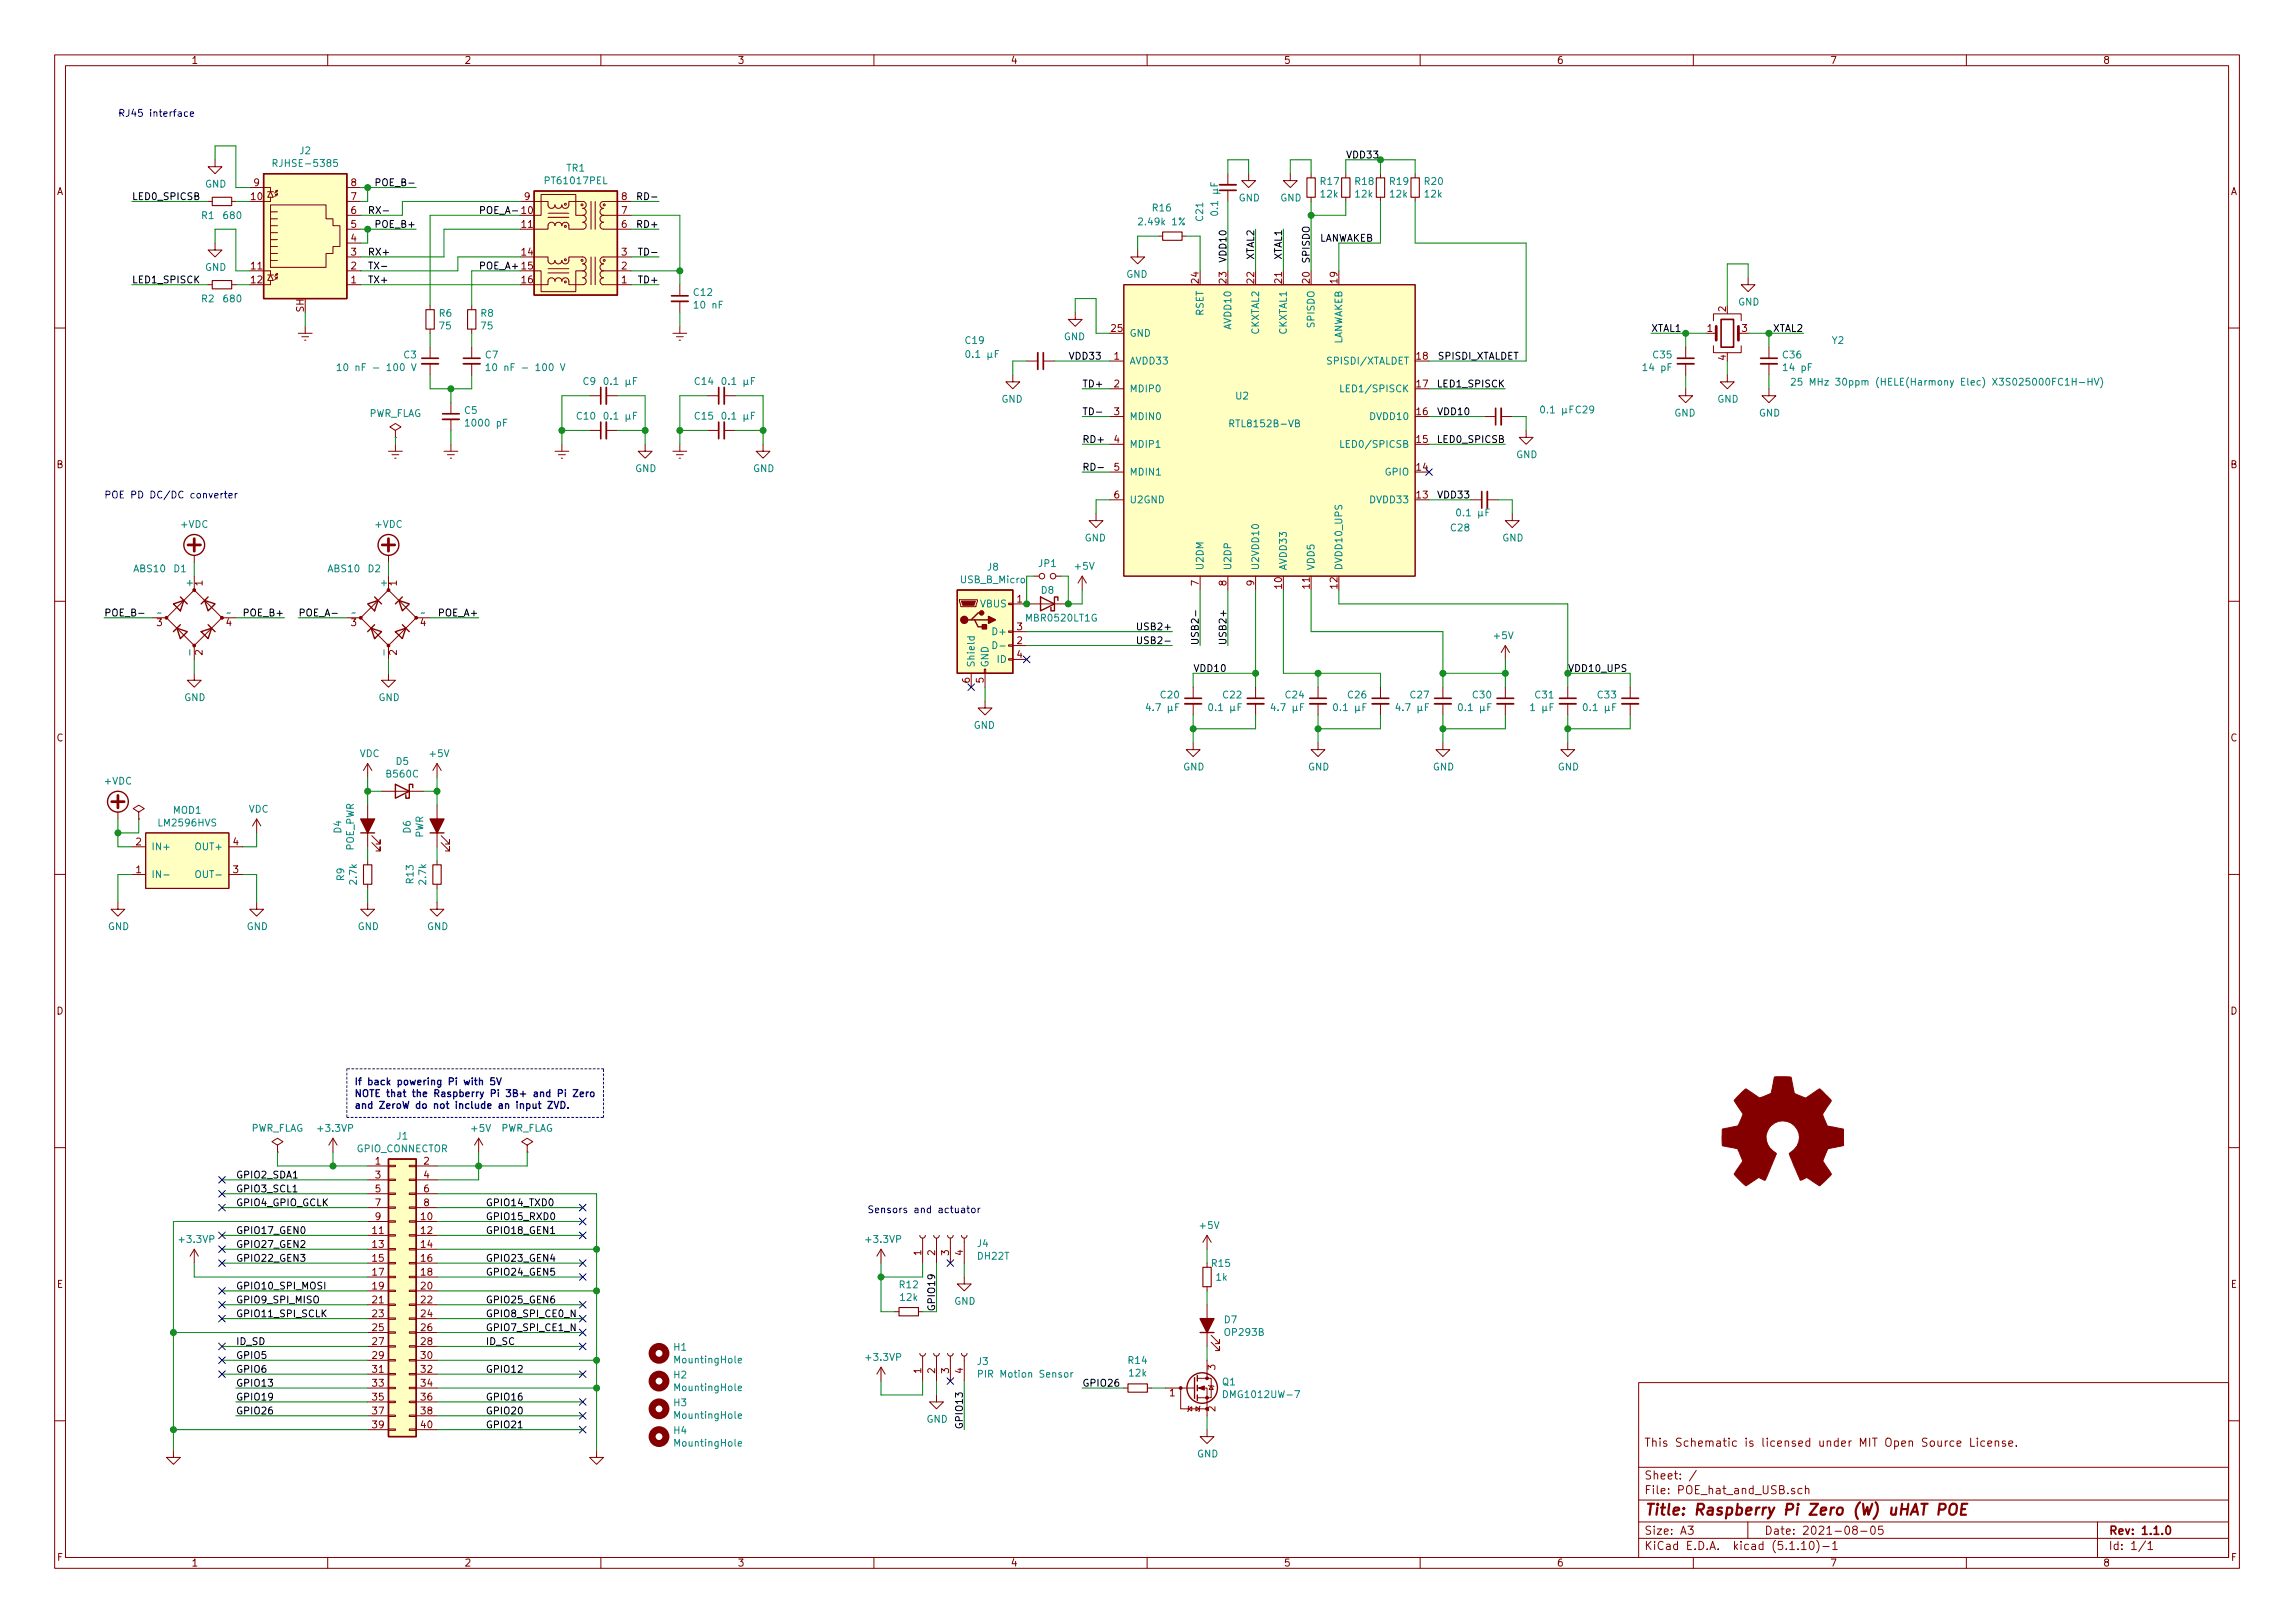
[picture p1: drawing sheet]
<svg xmlns="http://www.w3.org/2000/svg" width="420mm" height="297mm" viewBox="0 0 420 297" stroke-linecap="round" stroke-linejoin="round" font-family="sans-serif">
<defs><g id="words">
<text font-size="2.8" fill="#840000" x="301" y="277.3">Title: Raspberry Pi Zero (W) uHAT POE</text>
<g font-size="2.1" fill="#840000">
<text x="301" y="264.8">This Schematic is licensed under MIT Open Source License.</text>
<text x="301" y="273.5">File: POE_hat_and_USB.sch</text>
<text x="301" y="270.8">Sheet: /</text>
<text x="301" y="280.9">Size: A3</text>
<text x="323" y="280.9">Date: 2021-08-05</text>
<text x="386" y="280.9">Rev: 1.1.0</text>
<text x="301" y="283.7">KiCad E.D.A. kicad (5.1.10)-1</text>
<text x="386" y="283.7">Id: 1/1</text>
</g>
<g font-size="1.8" fill="#840000">
<text x="35" y="11.7">1</text>
<text x="85" y="11.7">2</text>
<text x="135" y="11.7">3</text>
<text x="185" y="11.7">4</text>
<text x="235" y="11.7">5</text>
<text x="285" y="11.7">6</text>
<text x="335" y="11.7">7</text>
<text x="385" y="11.7">8</text>
<text x="10.4" y="35.7">A</text>
<text x="46.5" y="34.1">9</text>
<text x="64.3" y="34.1">8</text>
<text x="408.4" y="35.7">A</text>
<text x="46" y="36.6">10</text>
<text x="64.3" y="41.7">5</text>
<text x="64.3" y="39.2">6</text>
<text x="64.3" y="36.6">7</text>
<text x="95.6" y="39.2">10</text>
<text x="95.6" y="41.7">11</text>
<text x="96" y="36.6">9</text>
<text x="113.8" y="41.7">6</text>
<text x="113.8" y="39.2">7</text>
<text x="113.8" y="36.6">8</text>
<text x="64.3" y="46.8">3</text>
<text x="64.3" y="44.2">4</text>
<text x="95.6" y="46.8">14</text>
<text x="113.8" y="46.8">3</text>
<text x="46" y="49.3">11</text>
<text x="46" y="51.9">12</text>
<text x="64.3" y="51.9">1</text>
<text x="64.3" y="49.3">2</text>
<text x="95.6" y="51.9">16</text>
<text x="113.8" y="51.9">1</text>
<text x="113.8" y="49.3">2</text>
<text x="219.5" y="51.8" transform="rotate(-90 219.5 51.8)">24</text>
<text x="224.5" y="51.8" transform="rotate(-90 224.5 51.8)">23</text>
<text x="229.6" y="51.8" transform="rotate(-90 229.6 51.8)">22</text>
<text x="234.7" y="51.8" transform="rotate(-90 234.7 51.8)">21</text>
<text x="239.8" y="51.8" transform="rotate(-90 239.8 51.8)">20</text>
<text x="244.9" y="51.8" transform="rotate(-90 244.9 51.8)">19</text>
<text x="55.6" y="57.1" transform="rotate(-90 55.6 57.1)">SH</text>
<text x="316" y="57" transform="rotate(-90 316 57)">2</text>
<text x="203.5" y="60.7">25</text>
<text x="204" y="65.8">1</text>
<text x="259.4" y="65.8">18</text>
<text x="312.6" y="60.7">1</text>
<text x="316" y="65.9" transform="rotate(-90 316 65.9)">4</text>
<text x="318.9" y="60.7">3</text>
<text x="204" y="70.9">2</text>
<text x="259.4" y="70.9">17</text>
<text x="204" y="76">3</text>
<text x="259.4" y="76">16</text>
<text x="204" y="81.1">4</text>
<text x="259.4" y="81.1">15</text>
<text x="10.4" y="85.7">B</text>
<text x="204" y="86.1">5</text>
<text x="259.4" y="86.1">14</text>
<text x="408.4" y="85.7">B</text>
<text x="204" y="91.2">6</text>
<text x="259.4" y="91.2">13</text>
<text x="37.1" y="107.2" transform="rotate(-90 37.1 107.2)">1</text>
<text x="72.6" y="107.2" transform="rotate(-90 72.6 107.2)">1</text>
<text x="219.5" y="107.2" transform="rotate(-90 219.5 107.2)">7</text>
<text x="224.5" y="107.2" transform="rotate(-90 224.5 107.2)">8</text>
<text x="229.6" y="107.2" transform="rotate(-90 229.6 107.2)">9</text>
<text x="234.7" y="107.7" transform="rotate(-90 234.7 107.7)">10</text>
<text x="239.8" y="107.7" transform="rotate(-90 239.8 107.7)">11</text>
<text x="244.9" y="107.7" transform="rotate(-90 244.9 107.7)">12</text>
<text x="186.2" y="110.3">1</text>
<text x="28.7" y="114.6">3</text>
<text x="37.1" y="119.9" transform="rotate(-90 37.1 119.9)">2</text>
<text x="41.4" y="114.6">4</text>
<text x="64.3" y="114.6">3</text>
<text x="72.6" y="119.9" transform="rotate(-90 72.6 119.9)">2</text>
<text x="77" y="114.6">4</text>
<text x="186.2" y="117.9">2</text>
<text x="186.2" y="115.4">3</text>
<text x="177.5" y="125" transform="rotate(-90 177.5 125)">6</text>
<text x="180.1" y="125" transform="rotate(-90 180.1 125)">5</text>
<text x="186.2" y="120.4">4</text>
<text x="10.4" y="135.7">C</text>
<text x="408.4" y="135.7">C</text>
<text x="24.9" y="154.7">2</text>
<text x="42.7" y="154.7">4</text>
<text x="24.9" y="159.8">1</text>
<text x="42.7" y="159.8">3</text>
<text x="10.4" y="185.7">D</text>
<text x="408.4" y="185.7">D</text>
<text x="68.7" y="213.1">1</text>
<text x="68.7" y="215.7">3</text>
<text x="77.6" y="213.1">2</text>
<text x="77.6" y="215.7">4</text>
<text x="68.7" y="218.2">5</text>
<text x="68.7" y="220.8">7</text>
<text x="77.6" y="218.2">6</text>
<text x="77.6" y="220.8">8</text>
<text x="68.2" y="225.8">11</text>
<text x="68.7" y="223.3">9</text>
<text x="77.1" y="223.3">10</text>
<text x="77.1" y="225.8">12</text>
<text x="68.2" y="228.4">13</text>
<text x="68.2" y="230.9">15</text>
<text x="68.2" y="233.5">17</text>
<text x="77.1" y="228.4">14</text>
<text x="77.1" y="230.9">16</text>
<text x="77.1" y="233.5">18</text>
<text x="168.7" y="229.8" transform="rotate(-90 168.7 229.8)">1</text>
<text x="171.2" y="229.8" transform="rotate(-90 171.2 229.8)">2</text>
<text x="173.7" y="229.8" transform="rotate(-90 173.7 229.8)">3</text>
<text x="176.3" y="229.8" transform="rotate(-90 176.3 229.8)">4</text>
<text x="10.4" y="235.7">E</text>
<text x="68.2" y="236">19</text>
<text x="68.2" y="238.5">21</text>
<text x="77.1" y="236">20</text>
<text x="77.1" y="238.5">22</text>
<text x="408.4" y="235.7">E</text>
<text x="68.2" y="241.1">23</text>
<text x="68.2" y="243.6">25</text>
<text x="77.1" y="241.1">24</text>
<text x="77.1" y="243.6">26</text>
<text x="68.2" y="246.2">27</text>
<text x="68.2" y="248.7">29</text>
<text x="68.2" y="251.2">31</text>
<text x="77.1" y="246.2">28</text>
<text x="77.1" y="248.7">30</text>
<text x="77.1" y="251.2">32</text>
<text x="168.7" y="251.3" transform="rotate(-90 168.7 251.3)">1</text>
<text x="171.2" y="251.3" transform="rotate(-90 171.2 251.3)">2</text>
<text x="173.7" y="251.3" transform="rotate(-90 173.7 251.3)">3</text>
<text x="176.3" y="251.3" transform="rotate(-90 176.3 251.3)">4</text>
<text x="222.5" y="250.7" transform="rotate(-90 222.5 250.7)">3</text>
<text x="68.2" y="253.8">33</text>
<text x="68.2" y="256.3">35</text>
<text x="77.1" y="253.8">34</text>
<text x="77.1" y="256.3">36</text>
<text x="214.1" y="255.6">1</text>
<text x="68.2" y="258.9">37</text>
<text x="68.2" y="261.4">39</text>
<text x="77.1" y="258.9">38</text>
<text x="77.1" y="261.4">40</text>
<text x="222.5" y="258.3" transform="rotate(-90 222.5 258.3)">2</text>
<text x="10.5" y="285.7">F</text>
<text x="35" y="286.7">1</text>
<text x="85" y="286.7">2</text>
<text x="135" y="286.7">3</text>
<text x="185" y="286.7">4</text>
<text x="235" y="286.7">5</text>
<text x="285" y="286.7">6</text>
<text x="335" y="286.7">7</text>
<text x="385" y="286.7">8</text>
<text x="408.5" y="285.7">F</text>
</g>
<g font-size="1.8" fill="#0000c2">
<text x="21.6" y="21.4">RJ45 interface</text>
<text x="19" y="91.2">POE PD DC/DC converter</text>
<text x="64.8" y="198.6">If back powering Pi with 5V</text>
<text x="64.8" y="200.8">NOTE that the Raspberry Pi 3B+ and Pi Zero</text>
<text x="64.8" y="202.9">and ZeroW do not include an input ZVD.</text>
<text x="158.7" y="222">Sensors and actuator</text>
</g>
<g font-size="1.8" fill="#008484">
<text x="54.9" y="28.2">J2</text>
<text x="37.5" y="34.3">GND</text>
<text x="50.7" y="30.5">RJHSE-5385</text>
<text x="100.1" y="33.7">PT61017PEL</text>
<text x="103.7" y="31.4">TR1</text>
<text x="241.8" y="33.8">R17</text>
<text x="248.2" y="33.8">R18</text>
<text x="254.5" y="33.8">R19</text>
<text x="260.9" y="33.8">R20</text>
<text x="36.9" y="40.1">R1</text>
<text x="41.1" y="40.1">680</text>
<text x="208.9" y="41.2">2.49k 1%</text>
<text x="211.1" y="38.7">R16</text>
<text x="220.3" y="40.4" transform="rotate(-90 220.3 40.4)">C21</text>
<text x="223" y="39" transform="rotate(-90 223 39)">0.1 µF</text>
<text x="226.8" y="36.9">GND</text>
<text x="234.4" y="36.9">GND</text>
<text x="241.9" y="36.2">12k</text>
<text x="248.2" y="36.2">12k</text>
<text x="254.6" y="36.2">12k</text>
<text x="260.9" y="36.2">12k</text>
<text x="37.5" y="49.6">GND</text>
<text x="206.2" y="50.8">GND</text>
<text x="36.9" y="55.3">R2</text>
<text x="41.1" y="55.3">680</text>
<text x="80.4" y="58">R6</text>
<text x="88.1" y="58">R8</text>
<text x="127.1" y="54.2">C12</text>
<text x="127.4" y="56.5">10 nF</text>
<text x="220.3" y="57.8" transform="rotate(-90 220.3 57.8)">RSET</text>
<text x="240.7" y="59.8" transform="rotate(-90 240.7 59.8)">SPISDO</text>
<text x="318.2" y="55.9">GND</text>
<text x="74" y="65.6">C3</text>
<text x="80.5" y="60.3">75</text>
<text x="88.2" y="60.3">75</text>
<text x="88.9" y="65.6">C7</text>
<text x="176.8" y="63">C19</text>
<text x="177.3" y="65.5">0.1 µF</text>
<text x="194.8" y="62.3">GND</text>
<text x="206.8" y="61.6">GND</text>
<text x="225.4" y="60.1" transform="rotate(-90 225.4 60.1)">AVDD10</text>
<text x="230.5" y="61.3" transform="rotate(-90 230.5 61.3)">CKXTAL2</text>
<text x="235.6" y="61.3" transform="rotate(-90 235.6 61.3)">CKXTAL1</text>
<text x="245.7" y="63.4" transform="rotate(-90 245.7 63.4)">LANWAKEB</text>
<text x="302.7" y="65.6">C35</text>
<text x="326.5" y="65.6">C36</text>
<text x="335.4" y="63">Y2</text>
<text x="63.5" y="67.9">10 nF - 100 V</text>
<text x="90.8" y="67.9">10 nF - 100 V</text>
<text x="106.8" y="70.4">C9</text>
<text x="111" y="70.4">0.1 µF</text>
<text x="127.3" y="70.4">C14</text>
<text x="132.6" y="70.4">0.1 µF</text>
<text x="206.8" y="66.7">AVDD33</text>
<text x="206.8" y="71.8">MDIP0</text>
<text x="243.6" y="66.7">SPISDI/XTALDET</text>
<text x="246.5" y="71.8">LED1/SPISCK</text>
<text x="301.1" y="67.9">14 pF</text>
<text x="326.7" y="67.9">14 pF</text>
<text x="332" y="70.6">25 MHz 30ppm (HELE(Harmony Elec) X3S025000FC1H-HV)</text>
<text x="67.4" y="76.3">PWR_FLAG</text>
<text x="85.1" y="75.8">C5</text>
<text x="105.7" y="76.8">C10</text>
<text x="111" y="76.8">0.1 µF</text>
<text x="127.3" y="76.8">C15</text>
<text x="132.6" y="76.8">0.1 µF</text>
<text x="183.3" y="73.7">GND</text>
<text x="206.8" y="76.9">MDIN0</text>
<text x="226.3" y="73.1">U2</text>
<text x="251.1" y="76.9">DVDD10</text>
<text x="282.5" y="75.7">0.1 µF C29</text>
<text x="306.5" y="76.2">GND</text>
<text x="314.4" y="73.7">GND</text>
<text x="322" y="76.2">GND</text>
<text x="85.7" y="78.1">1000 pF</text>
<text x="206.8" y="82">MDIP1</text>
<text x="225.7" y="78.2">RTL8152B-VB</text>
<text x="246.5" y="82">LED0/SPICSB</text>
<text x="277.6" y="83.9">GND</text>
<text x="116.3" y="86.4">GND</text>
<text x="137.9" y="86.4">GND</text>
<text x="206.8" y="87">MDIN1</text>
<text x="253.6" y="87">GPIO</text>
<text x="206.8" y="92.1">U2GND</text>
<text x="251.1" y="92.1">DVDD33</text>
<text x="267.1" y="94.5">0.1 µF</text>
<text x="33.2" y="96.6">+VDC</text>
<text x="68.7" y="96.6">+VDC</text>
<text x="198.6" y="99.1">GND</text>
<text x="265.7" y="97.2">C28</text>
<text x="275" y="99.1">GND</text>
<text x="24.6" y="104.7">ABS10</text>
<text x="31.9" y="104.7">D1</text>
<text x="35.3" y="107.2" transform="rotate(-90 35.3 107.2)">+</text>
<text x="60.1" y="104.7">ABS10</text>
<text x="67.4" y="104.7">D2</text>
<text x="70.9" y="107.2" transform="rotate(-90 70.9 107.2)">+</text>
<text x="175.9" y="106.7">USB_B_Micro</text>
<text x="180.8" y="104.4">J8</text>
<text x="190.2" y="103.8">JP1</text>
<text x="196.9" y="104.3">+5V</text>
<text x="220.3" y="104.4" transform="rotate(-90 220.3 104.4)">U2DM</text>
<text x="225.4" y="104.4" transform="rotate(-90 225.4 104.4)">U2DP</text>
<text x="230.5" y="104.4" transform="rotate(-90 230.5 104.4)">U2VDD10</text>
<text x="235.6" y="104.4" transform="rotate(-90 235.6 104.4)">AVDD33</text>
<text x="240.7" y="104.4" transform="rotate(-90 240.7 104.4)">VDD5</text>
<text x="245.7" y="104.4" transform="rotate(-90 245.7 104.4)">DVDD10_UPS</text>
<text x="179.5" y="111.2">VBUS</text>
<text x="188.1" y="113.8">MBR0520LT1G</text>
<text x="190.7" y="108.7">D8</text>
<text x="35.3" y="119.7" transform="rotate(-90 35.3 119.7)">-</text>
<text x="70.9" y="119.7" transform="rotate(-90 70.9 119.7)">-</text>
<text x="182.1" y="116.2">D+</text>
<text x="273.6" y="117">+5V</text>
<text x="178.4" y="122.2" transform="rotate(-90 178.4 122.2)">Shield</text>
<text x="181" y="122.2" transform="rotate(-90 181 122.2)">GND</text>
<text x="182.6" y="121.3">ID</text>
<text x="33.7" y="128.3">GND</text>
<text x="69.3" y="128.3">GND</text>
<text x="210.3" y="130.1">4.7 µF</text>
<text x="212.5" y="127.8">C20</text>
<text x="221.7" y="130.1">0.1 µF</text>
<text x="224" y="127.8">C22</text>
<text x="233.1" y="130.1">4.7 µF</text>
<text x="235.4" y="127.8">C24</text>
<text x="244.6" y="130.1">0.1 µF</text>
<text x="246.8" y="127.8">C26</text>
<text x="256" y="130.1">4.7 µF</text>
<text x="258.3" y="127.8">C27</text>
<text x="267.4" y="130.1">0.1 µF</text>
<text x="269.7" y="127.8">C30</text>
<text x="280.5" y="130.1">1 µF</text>
<text x="281.1" y="127.8">C31</text>
<text x="290.3" y="130.1">0.1 µF</text>
<text x="292.6" y="127.8">C33</text>
<text x="178.3" y="133.4">GND</text>
<text x="19.2" y="143.6">+VDC</text>
<text x="65.8" y="138.6">VDC</text>
<text x="70.9" y="142.3">B560C</text>
<text x="72.5" y="140">D5</text>
<text x="78.8" y="138.6">+5V</text>
<text x="216.6" y="141">GND</text>
<text x="239.5" y="141">GND</text>
<text x="262.3" y="141">GND</text>
<text x="285.2" y="141">GND</text>
<text x="31.7" y="148.9">MOD1</text>
<text x="45.5" y="148.7">VDC</text>
<text x="27.7" y="155.6">IN+</text>
<text x="29.2" y="151.2">LM2596HVS</text>
<text x="36.1" y="155.6">OUT+</text>
<text x="62.5" y="152.5" transform="rotate(-90 62.5 152.5)">D4</text>
<text x="64.8" y="155.7" transform="rotate(-90 64.8 155.7)">POE_PWR</text>
<text x="75.2" y="152.5" transform="rotate(-90 75.2 152.5)">D6</text>
<text x="77.5" y="153.4" transform="rotate(-90 77.5 153.4)">PWR</text>
<text x="27.7" y="160.7">IN-</text>
<text x="36.6" y="160.7">OUT-</text>
<text x="63" y="161.2" transform="rotate(-90 63 161.2)">R9</text>
<text x="65.3" y="161.8" transform="rotate(-90 65.3 161.8)">2.7k</text>
<text x="75.7" y="161.7" transform="rotate(-90 75.7 161.7)">R13</text>
<text x="78" y="161.8" transform="rotate(-90 78 161.8)">2.7k</text>
<text x="19.8" y="170.2">GND</text>
<text x="45.2" y="170.2">GND</text>
<text x="65.5" y="170.2">GND</text>
<text x="78.2" y="170.2">GND</text>
<text x="45.8" y="207.1">PWR_FLAG</text>
<text x="58.4" y="207.1">+3.3VP</text>
<text x="72.7" y="208.6">J1</text>
<text x="86.4" y="207.1">+5V</text>
<text x="91.6" y="207.1">PWR_FLAG</text>
<text x="65.3" y="210.9">GPIO_CONNECTOR</text>
<text x="33" y="227.5">+3.3VP</text>
<text x="158.7" y="227.5">+3.3VP</text>
<text x="219.8" y="224.9">+5V</text>
<text x="179" y="228.2">J4</text>
<text x="179" y="230.5">DH22T</text>
<text x="221.9" y="231.9">R15</text>
<text x="164.7" y="235.8">R12</text>
<text x="164.9" y="238.1">12k</text>
<text x="174.7" y="238.8">GND</text>
<text x="222.7" y="234.4">1k</text>
<text x="224.2" y="242.2">D7</text>
<text x="224.4" y="244.5">OP293B</text>
<text x="123.4" y="247.2">H1</text>
<text x="123.7" y="249.5">MountingHole</text>
<text x="158.7" y="249.1">+3.3VP</text>
<text x="179" y="249.8">J3</text>
<text x="206.6" y="249.6">R14</text>
<text x="206.8" y="251.9">12k</text>
<text x="123.4" y="257.4">H3</text>
<text x="123.4" y="252.3">H2</text>
<text x="123.7" y="254.6">MountingHole</text>
<text x="179.9" y="252.1">PIR Motion Sensor</text>
<text x="223.8" y="253.6">Q1</text>
<text x="224.6" y="255.9">DMG1012UW-7</text>
<text x="123.4" y="262.4">H4</text>
<text x="123.7" y="259.7">MountingHole</text>
<text x="169.6" y="260.4">GND</text>
<text x="123.7" y="264.8">MountingHole</text>
<text x="219.2" y="266.7">GND</text>
</g>
<g font-size="1.8">
<text x="246.4" y="29">VDD33</text>
<text x="69.6" y="34.1">POE_B-</text>
<text x="24.1" y="36.6">LED0_SPICSB</text>
<text x="67.3" y="39.2">RX-</text>
<text x="69.2" y="41.7">POE_B+</text>
<text x="87.6" y="39.2">POE_A-</text>
<text x="117.1" y="41.7">RD+</text>
<text x="117.5" y="36.6">RD-</text>
<text x="67.3" y="46.8">RX+</text>
<text x="117.7" y="46.8">TD-</text>
<text x="224.5" y="47.6" transform="rotate(-90 224.5 47.6)">VDD10</text>
<text x="229.6" y="47.6" transform="rotate(-90 229.6 47.6)">XTAL2</text>
<text x="234.7" y="47.6" transform="rotate(-90 234.7 47.6)">XTAL1</text>
<text x="241.1" y="44.2">LANWAKEB</text>
<text x="24.1" y="51.9">LED1_SPISCK</text>
<text x="67.3" y="49.3">TX-</text>
<text x="67.3" y="51.9">TX+</text>
<text x="87.6" y="49.3">POE_A+ 15</text>
<text x="117.3" y="51.9">TD+</text>
<text x="239.8" y="48.3" transform="rotate(-90 239.8 48.3)">SPISDO</text>
<text x="195.6" y="65.8">VDD33</text>
<text x="263.2" y="65.8">SPISDI_XTALDET</text>
<text x="302.3" y="60.7">XTAL1</text>
<text x="324.6" y="60.7">XTAL2</text>
<text x="198.1" y="70.9">TD+</text>
<text x="263.5" y="70.9">LED1_SPISCK</text>
<text x="198.1" y="76">TD-</text>
<text x="263.6" y="76">VDD10</text>
<text x="198.1" y="81.1">RD+</text>
<text x="263.5" y="81.1">LED0_SPICSB</text>
<text x="198.1" y="86.1">RD-</text>
<text x="263.6" y="91.2">VDD33</text>
<text x="19" y="112.8">POE_B-</text>
<text x="45" y="112.8">POE_B+</text>
<text x="54.6" y="112.8">POE_A-</text>
<text x="80.6" y="112.8">POE_A+</text>
<text x="208.9" y="115.4">USB2+</text>
<text x="209.3" y="117.9">USB2-</text>
<text x="219.5" y="118.1" transform="rotate(-90 219.5 118.1)">USB2-</text>
<text x="224.5" y="118.1" transform="rotate(-90 224.5 118.1)">USB2+</text>
<text x="218.4" y="123">VDD10</text>
<text x="43.2" y="215.7">GPIO2_SDA1</text>
<text x="43.2" y="218.2">GPIO3_SCL1</text>
<text x="43.2" y="220.8">GPIO4_GPIO_GCLK</text>
<text x="88.9" y="220.8">GPIO14_TXD0</text>
<text x="43.2" y="225.8">GPIO17_GEN0</text>
<text x="88.9" y="223.3">GPIO15_RXD0</text>
<text x="88.9" y="225.8">GPIO18_GEN1</text>
<text x="43.2" y="228.4">GPIO27_GEN2</text>
<text x="43.2" y="230.9">GPIO22_GEN3</text>
<text x="88.9" y="233.5">GPIO24_GEN5</text>
<text x="88.9" y="230.9">GPIO23_GEN4</text>
<text x="43.2" y="238.5">GPIO9_SPI_MISO</text>
<text x="43.2" y="236">GPIO10_SPI_MOSI</text>
<text x="88.9" y="238.5">GPIO25_GEN6</text>
<text x="43.2" y="241.1">GPIO11_SPI_SCLK</text>
<text x="88.9" y="241.1">GPIO8_SPI_CE0_N</text>
<text x="88.9" y="243.6">GPIO7_SPI_CE1_N</text>
<text x="171.2" y="240.1" transform="rotate(-90 171.2 240.1)">GPIO19</text>
<text x="43.2" y="248.7">GPIO5</text>
<text x="43.2" y="246.2">ID_SD</text>
<text x="43.2" y="251.2">GPIO6</text>
<text x="88.9" y="251.2">GPIO12</text>
<text x="88.9" y="246.2">ID_SC</text>
<text x="43.2" y="256.3">GPIO19</text>
<text x="43.2" y="253.8">GPIO13</text>
<text x="88.9" y="256.3">GPIO16</text>
<text x="198.1" y="253.8">GPIO26</text>
<text x="43.2" y="258.9">GPIO26</text>
<text x="88.9" y="261.4">GPIO21</text>
<text x="88.9" y="258.9">GPIO20</text>
<text x="176.3" y="261.7" transform="rotate(-90 176.3 261.7)">GPIO13</text>
</g>
<text font-size="1.8" fill="#008400" x="287" y="123">VDD10_UPS</text>
</g></defs>
<g fill="none" stroke="#840000" stroke-width=".18">
<path d="M10 10h400v277h-400zM12 12h396v273.1h-396zM60 10v2M110 10v2M160 10v2M210 10v2M260 10v2M310 10v2M360 10v2M38.1 36.9h.8M39.4 29.2v1.3h1.2l-1.2 1.3-1.3-1.3h1.3M42.4 36.9h.8"/>
<path d="M45.7 34.3h3.8v.8M49 35.1h1M49.5 35.1l.5 1h-1zM49.5 37.5h10.2v2.5h1.3v1.3h1.2v3.8h-1.2v1.3h-1.3v2.5h-10.2zM49.5 36.1v.8h-1.2M49.5 38.8h1.3M50.4 35.6l.4-.1-.5 .5M50.4 35l.4-.2-.5 .5M50.8 35.5l-.1 .4M50.8 34.8l-.1 .4M63.5 39.4h2.5M63.5 36.9h2.5"/>
<path d="M63.5 34.3h2.5M95.2 36.9h5.1v.6a.63 .63 0 0 0 .7 .6 .63 .63 0 0 0 .6-.6 .63 .63 0 0 0 .6 .6 .63 .63 0 0 0 .7-.6 .63 .63 0 0 0 .6 .6 .63 .63 0 0 0 .6-.6v-.6h2.6a.63 .63 0 0 1 .6 .6 .63 .63 0 0 1-.6 .6 .63 .63 0 0 1 .6 .7 .63 .63 0 0 1-.6 .6M97.8 39.4h1.3v-3.8h6.3v3.8h1.3M100.3 39.8h3.8M100.3 39h3.8M106.7 39.4a.63 .63 0 0 1 .6 .6 .63 .63 0 0 1-.6 .7 .63 .63 0 0 1 .6 .6 .63 .63 0 0 1-.6 .6h-2.6v-.6a.63 .63 0 0 0-.6-.6 .63 .63 0 0 0-.6 .6 .63 .63 0 0 0-.7-.6 .63 .63 0 0 0-.6 .6 .63 .63 0 0 0-.6-.6 .63 .63 0 0 0-.7 .6v.6h-2.5M108.2 36.9v5M109 36.9v5M110.5 39.4a.63 .63 0 0 0-.6 .6 .63 .63 0 0 0 .6 .7 .63 .63 0 0 0-.6 .6 .63 .63 0 0 0 .6 .6h5.1M110.5 39.4h5.1M115.6 36.9h-5.1a.63 .63 0 0 0-.6 .6 .63 .63 0 0 0 .6 .6 .63 .63 0 0 0-.6 .7 .63 .63 0 0 0 .6 .6M224.8 31.8v2"/>
<path d="M224.8 34.8v2.1M228.6 31.8v1.3h1.3l-1.3 1.2-1.3-1.2h1.3M236.2 31.8v1.3h1.3l-1.3 1.2-1.3-1.2h1.3M240 31.8v.7M240 36.1v.8M246.4 31.8v.7M246.4 36.1v.8M252.7 31.8v.7M252.7 36.1v.8M259.1 31.8v.7M259.1 36.1v.8M38.1 52.1h.8"/>
<path d="M39.4 44.5v1.3h1.2l-1.2 1.2-1.3-1.2h1.3M42.4 52.1h.8M48.3 49.6h1.2v.7M49 50.3h1M49.5 47.7h1.3M49.5 46.4h1.3M49.5 45.1h1.3M49.5 43.9h1.3M49.5 42.6h1.3M49.5 41.3h1.3M49.5 50.3l.5 1h-1zM49.5 51.3v.8h-1.2"/>
<path d="M49.5 40h1.3M50.4 50.8l.4-.1-.5 .5M50.4 50.2l.4-.1-.5 .5M50.8 50.7l-.1 .4M50.8 50.1l-.1 .4M55.9 59.7v1.3M63.5 41.9h2.5M63.5 52.1h2.5M63.5 49.6h2.5M63.5 47h2.5M63.5 44.5h2.5M78.7 55.9v.8"/>
<path d="M86.4 55.9v.8M97.8 47h2.5v.7a.63 .63 0 0 0 .7 .6 .63 .63 0 0 0 .6-.6 .63 .63 0 0 0 .6 .6 .63 .63 0 0 0 .7-.6 .63 .63 0 0 0 .6 .6 .63 .63 0 0 0 .6-.6v-.7h2.6a.63 .63 0 0 1 .6 .7 .63 .63 0 0 1-.6 .6 .63 .63 0 0 1 .6 .6 .63 .63 0 0 1-.6 .7M97.8 49.6h1.3v3.8h6.3v-3.8h1.3M100.3 49.9h3.8M100.3 49.2h3.8M106.7 49.6a.63 .63 0 0 1 .6 .6 .63 .63 0 0 1-.6 .6 .63 .63 0 0 1 .6 .7 .63 .63 0 0 1-.6 .6h-2.6v-.6a.63 .63 0 0 0-.6-.7 .63 .63 0 0 0-.6 .7 .63 .63 0 0 0-.7-.7 .63 .63 0 0 0-.6 .7 .63 .63 0 0 0-.6-.7 .63 .63 0 0 0-.7 .7v.6h-2.5M108.2 47v5.1M109 47v5.1M110.5 49.6a.63 .63 0 0 0-.6 .6 .63 .63 0 0 0 .6 .6 .63 .63 0 0 0-.6 .7 .63 .63 0 0 0 .6 .6h5.1M110.5 49.6h5.1M115.6 47h-5.1a.63 .63 0 0 0-.6 .7 .63 .63 0 0 0 .6 .6 .63 .63 0 0 0-.6 .6 .63 .63 0 0 0 .6 .7M124.5 52.1v2"/>
<path d="M124.5 55.2v2M124.5 59.7v1.3M196.8 57.2v1.3h-1.2l1.2 1.2 1.3-1.2h-1.3M205.7 52.1h53.4v53.3h-53.4zM208.3 45.8v1.2h-1.3l1.3 1.3 1.2-1.3h-1.2M212.1 43.2h.8M216.4 43.2h.8M242.6 52.1h.1M313.7 58.7v-1.3h5.1v1.3M320 50.8v1.3h1.3l-1.3 1.3-1.2-1.3h1.2M10 60h2M54.6 61h2.5"/>
<path d="M55.2 61.6h1.3M55.8 62.3h.2M72.4 78.8l1-.7-1-.6-1 .6 1 .7v1.2M78.7 60.2v.8M78.7 63.5v2.1M78.7 66.6v2M82.5 73.7v2M82.5 76.7v2.1M86.4 60.2v.8M86.4 63.5v2.1M86.4 66.6v2M107.9 72.4h2.1"/>
<path d="M107.9 78.8h2.1M111 72.4h2M111 78.8h2M123.2 61h2.5M123.8 61.6h1.3M124.3 62.3h.3M129.5 72.4h2.1M129.5 78.8h2.1M132.6 72.4h2M132.6 78.8h2M185.4 68.6v1.3h-1.3l1.3 1.3 1.3-1.3h-1.3M188 66.1h2"/>
<path d="M191 66.1h2M203.2 76.2h2.5M203.2 66.1h2.5M203.2 71.2h2.5M271.8 76.2h2M274.8 76.2h2.1M279.4 78.8v1.2h1.3l-1.3 1.3-1.3-1.3h1.3M308.6 71.2v1.2h-1.3l1.3 1.3 1.3-1.3h-1.3M308.6 63.5v2.1M308.6 66.6v2M313.7 63.3v1.3h5.1v-1.3M313.7 61h.5"/>
<path d="M316.2 68.6v1.3h1.3l-1.3 1.3-1.2-1.3h1.2M318.3 61h.5M323.8 71.2v1.2h1.3l-1.3 1.3-1.2-1.3h1.2M323.8 63.5v2.1M323.8 66.6v2M408 60h2M71.1 82.6h2.6M71.8 83.2h1.2M72.3 83.9h.2M72.4 80h.1M72.4 81.3v1.3M81.3 82.6h2.5"/>
<path d="M81.9 83.2h1.3M82.4 83.9h.3M82.5 81.3v1.3M101.6 82.6h2.5M102.2 83.2h1.3M102.7 83.9h.3M102.9 81.3v1.3M118.1 81.3v1.3h1.3l-1.3 1.3-1.3-1.3h1.3M123.2 82.6h2.5M123.8 83.2h1.3M124.3 83.9h.3M124.5 81.3v1.3"/>
<path d="M139.7 81.3v1.3h1.3l-1.3 1.3-1.3-1.3h1.3M200.7 94v1.3h-1.3l1.3 1.3 1.2-1.3h-1.2M203.2 91.5h2.5M203.2 81.3h2.5M203.2 86.4h2.5M269.2 91.5h2.1M272.3 91.5h2M276.9 94v1.3h1.2l-1.2 1.3-1.3-1.3h1.3M10 110h2M27.9 113.1h2.6M35.6 108l5 5.1-5 5-5.1-5zM35.6 101.6v1.3"/>
<path d="M35.6 105.4v2.6M35.6 118.1v2.6M40.6 113.1h2.6M63.5 113.1h2.5M66 113.1l5.1-5.1 5.1 5.1-5.1 5zM71.1 101.6v1.3M71.1 105.4v2.6M71.1 118.1v2.6M76.2 113.1h2.5M175.6 109.8h3.3v.2l-.2 1h-2.8zM184.7 118h.7v.3h-.7zM184.7 115.5h.7v.2h-.7z"/>
<path d="M184.7 110.4h.7v.3h-.7zM185.4 110.5h10.2M185.4 118.1h2.6M185.4 115.6h2.6M189.2 105.4h1M193.3 105.4h1M198.1 105.4l-.7 1.3M198.1 105.4v2.6M198.1 105.4l.8 1.3M219.7 105.4v2.6M224.8 105.4v2.6M229.9 105.4v2.6"/>
<path d="M275.6 118.1l.8 1.3M275.6 118.1v2.6M275.6 118.1l-.8 1.3M408 110h2M35.6 123.2v1.3h1.2l-1.2 1.3-1.3-1.3h1.3M67.3 139.7v2.6M67.3 139.7l-.8 1.3M67.3 139.7l.8 1.3M71.1 123.2v1.3h1.3l-1.3 1.3-1.3-1.3h1.3M80 139.7l-.8 1.3M80 139.7v2.6M80 139.7l.8 1.3"/>
<path d="M177.8 123.2v2.6M180.2 122.5h.3v.7h-.3zM180.3 128.3v1.3h-1.2l1.2 1.2 1.3-1.2h-1.3M180.3 123.2v2.6M184.7 120.6h.7v.2h-.7zM185.4 120.7h2.6M218.4 135.9v1.3h1.3l-1.3 1.3-1.2-1.3h1.2M218.4 125.8v2M218.4 128.8v2M229.9 125.8v2M229.9 128.8v2M241.3 135.9v1.3h1.3l-1.3 1.3-1.3-1.3h1.3"/>
<path d="M241.3 125.8v2M241.3 128.8v2M252.7 125.8v2M252.7 128.8v2M264.2 135.9v1.3h1.2l-1.2 1.3-1.3-1.3h1.3M264.2 125.8v2M264.2 128.8v2M275.6 125.8v2M275.6 128.8v2M287 135.9v1.3h1.3l-1.3 1.3-1.3-1.3h1.3M287 125.8v2M287 128.8v2"/>
<path d="M298.4 125.8v2M298.4 128.8v2M21.6 148.6v1.3M24.1 155h2.6M25.4 148.6l1-.6-1-.6-1 .6 1 .6v1.3M25.4 149.9h.1M26.7 152.4h15.2v10.2h-15.2zM41.9 155h2.5M47 149.9l-.8 1.3M47 149.9v2.5M47 149.9l.8 1.3M67.3 147.4v7.6"/>
<path d="M67.3 157.5v.8M68.1 154.2l1.5 1.5v-.7v.7h-.8M68.1 152.9l1.5 1.6v-.8v.8h-.8M69.8 144.8h7.7M80 147.4v7.6M80 157.5v.8M80.8 154.2l1.5 1.5v-.7v.7h-.8M80.8 152.9l1.5 1.6v-.8v.8h-.8M10 160h2M21.6 165.1v1.3h1.3l-1.3 1.3-1.3-1.3h1.3M24.1 160.1h2.6M41.9 160.1h2.5"/>
<path d="M47 165.1v1.3h1.3l-1.3 1.3-1.3-1.3h1.3M67.3 165.1v1.3h1.3l-1.3 1.3-1.3-1.3h1.3M67.3 161.8v.8M80 165.1v1.3h1.3l-1.3 1.3-1.3-1.3h1.3M80 161.8v.8M408 160h2M10 210h2M50.8 209.6l1-.6-1-.7-1 .7 1 .6v1.3M50.8 210.9h.1M61 208.3l-.8 1.3M61 208.3v2.6M61 208.3l.7 1.3"/>
<path d="M67.3 213.4h3.8M67.3 215.9h3.8M67.3 218.5h3.8M71.1 218.3h1.3v.3h-1.3zM71.1 215.8h1.3v.3h-1.3zM71.1 213.3h1.3v.2h-1.3zM74.9 218.3h1.3v.3h-1.3zM74.9 215.8h1.3v.3h-1.3zM74.9 213.3h1.3v.2h-1.3zM76.2 213.4h3.8M76.2 215.9h3.8M76.2 218.5h3.8"/>
<path d="M87.6 208.3l-.7 1.3M87.6 208.3v2.6M87.6 208.3l.8 1.3M96.5 209.6l1-.6-1-.7-1 .7 1 .6v1.3M96.5 210.9h.1M408 210h2M35.6 228.6v2.6M35.6 228.6l-.8 1.3M35.6 228.6l.7 1.3M67.3 223.6h3.8M67.3 226.1h3.8M67.3 228.6h3.8"/>
<path d="M67.3 231.2h3.8M67.3 233.7h3.8M67.3 236.3h3.8M67.3 238.8h3.8M67.3 221h3.8M71.1 238.7h1.3v.2h-1.3zM71.1 233.6h1.3v.2h-1.3zM71.1 231h1.3v.3h-1.3zM71.1 228.5h1.3v.3h-1.3zM71.1 226h1.3v.2h-1.3zM71.1 236.1h1.3v.3h-1.3zM71.1 223.4h1.3v.3h-1.3z"/>
<path d="M71.1 220.9h1.3v.2h-1.3zM74.9 238.7h1.3v.2h-1.3zM74.9 233.6h1.3v.2h-1.3zM74.9 231h1.3v.3h-1.3zM74.9 228.5h1.3v.3h-1.3zM74.9 226h1.3v.2h-1.3zM74.9 236.1h1.3v.3h-1.3zM74.9 223.4h1.3v.3h-1.3zM74.9 220.9h1.3v.2h-1.3zM76.2 223.6h3.8M76.2 226.1h3.8M76.2 228.6h3.8"/>
<path d="M76.2 231.2h3.8M76.2 233.7h3.8M76.2 236.3h3.8M76.2 238.8h3.8M76.2 221h3.8M161.3 228.6l-.8 1.3M161.3 228.6v2.6M161.3 228.6l.8 1.3M168.4 226.1l.1 .3 .3 .2 .4-.1 .2-.4M168.9 226.6v4.6M170.9 226.1l.1 .3 .4 .2 .4-.1 .2-.4M171.4 226.6v4.6"/>
<path d="M173.5 226.1l.1 .3 .3 .2 .4-.1 .2-.4M174 226.6v4.6M176 226.1l.1 .3 .4 .2 .3-.1 .2-.4M176.5 233.7v1.3h1.3l-1.3 1.3-1.2-1.3h1.2M176.5 226.6v4.6M221 226.1v2.5M221 231.2v.7M221 235.5v.8M221 238.8v7.6M221 226.1l-.8 1.3M221 226.1l.7 1.3M67.3 241.3h3.8"/>
<path d="M67.3 243.9h3.8M67.3 246.4h3.8M67.3 249h3.8M67.3 251.5h3.8M67.3 254h3.8M67.3 256.6h3.8M67.3 259.1h3.8M71.1 241.2h1.3v.3h-1.3zM71.1 243.7h1.3v.3h-1.3zM71.1 246.3h1.3v.2h-1.3zM71.1 248.8h1.3v.3h-1.3zM71.1 251.4h1.3v.2h-1.3z"/>
<path d="M71.1 253.9h1.3v.3h-1.3zM71.1 256.4h1.3v.3h-1.3zM71.1 259h1.3v.2h-1.3zM74.9 241.2h1.3v.3h-1.3zM74.9 243.7h1.3v.3h-1.3zM74.9 246.3h1.3v.2h-1.3zM74.9 248.8h1.3v.3h-1.3zM74.9 251.4h1.3v.2h-1.3zM74.9 253.9h1.3v.3h-1.3zM74.9 256.4h1.3v.3h-1.3zM74.9 259h1.3v.2h-1.3zM76.2 241.3h3.8"/>
<path d="M76.2 243.9h3.8M76.2 246.4h3.8M76.2 249h3.8M76.2 251.5h3.8M76.2 254h3.8M76.2 256.6h3.8M76.2 259.1h3.8M161.3 250.2v2.6M161.3 250.2l-.8 1.3M161.3 250.2l.8 1.3M163.8 240.1h.8M168.1 240.1h.8"/>
<path d="M168.4 247.7l.1 .3 .3 .2 .4-.1 .2-.4M168.9 248.2v4.6M170.9 247.7l.1 .3 .4 .2 .4-.1 .2-.4M171.4 255.3v1.3h1.3l-1.3 1.2-1.2-1.2h1.2M171.4 248.2v4.6M173.5 247.7l.1 .3 .3 .2 .4-.1 .2-.4M174 248.2v4.6M176 247.7l.1 .3 .4 .2 .3-.1 .2-.4M176.5 248.2v4.6M205.7 254h.8M210.1 254h.7M213.4 254h5.3"/>
<path d="M216.2 254v3.8h4.8M217.6 257.8l.6-.3v.7zM217.7 257.3l-.1 .2v.7l-.2 .2M218.9 257.5l.7 .3-.7 .4zM219.2 254h1.8v5.1M219.2 252.3h2.5v3.5h-2.5M219.7 257.3l-.1 .2v.7l-.1 .2M221 249v3.3M221.2 253.5l.2 .2h.7l.1 .1M221.7 253.7l.4 .6h-.7zM221.7 245.7l1.6 1.5v-.8v.8h-.8M221.7 244.4l1.6 1.5v-.8v.8h-.8"/>
<path d="M300 253h108v32.1h-108zM10 260h2M31.7 265.5v1.2h1.3l-1.3 1.3-1.2-1.3h1.2M67.3 261.7h3.8M71.1 261.5h1.3v.3h-1.3zM74.9 261.5h1.3v.3h-1.3zM76.2 261.7h3.8M109.2 265.5v1.2h1.3l-1.3 1.3-1.3-1.3h1.3M221 261.7v1.2h1.2l-1.2 1.3-1.3-1.3h1.3M300 278.5h108M300 274.5h108M300 268.5h108"/>
<path d="M309 279.3h1l-.5 .6 .4 .1v.7l-.2 .1-.7-.1M310.5 269.1l-1.2 2M320 278.5v3M328.5 272.5l-.3-.1-.2 .2v.2l.5 .2v.3h-.5M329.9 272.5l-.4-.1-.3 .3v.6l.3 .1 .4-.1M330.5 272.5l.2-.1 .4 .1 .1 .9M330.5 271.9v1.5M339.5 279.9l-.3-.2v-.2l.3-.2 .4 .1 .1 .2-.1 .3h-.4l-.3 .3v.5l.3 .1 .4-.1 .1-.2v-.3l-.2-.3M342.6 279.5l.4-.2a.94 .94 0 0 1 0 1.5 .82 .82 0 0 1-.4-1.3zM344.7 279.3h-.7l-.1 .7 .2-.1h.5l.2 .3-.1 .5-.3 .1-.5-.1M357.7 263.8l-.4-.1-.3 .3 .1 .6 .2 .1 .4-.1M358.3 264.2l.7-.1-.1-.3-.4-.1-.2 .2 .1 .7h.5"/>
<path d="M360.8 263.2v1.5h.7M362 263.2v.2M362 263.7v1M363.3 263.8l-.4-.1-.3 .3 .1 .6 .2 .1 .4-.1M363.9 264.2l.7-.1v-.3l-.5-.1-.2 .2 .1 .7h.6M365.3 263.8l.2-.1 .4 .1v.9M365.3 263.7v1M367.1 263.8l-.3-.1-.2 .2v.2l.5 .2v.3h-.5M367.8 264.2l.7-.1-.1-.3-.4-.1-.2 .2v.7h.6M369.1 264.6v.1M384 278.5v6.6M408 260h2"/>
<path d="M60 285.1v1.9M110 285.1v1.9M160 285.1v1.9M210 285.1v1.9M260 285.1v1.9M300 281.5h108M310 285.1v1.9M329.8 282.5l.5-.4v1.5M329.8 283.6h.9M331.4 282.2l.2-.1a.8 .8 0 0 1 .5 .8 .8 .8 0 0 1-.5 .7 1 1 0 0 1-.2-1.4zM332.6 281.9a1.71 1.71 0 0 1 0 2.3M333.7 283h1.2"/>
<path d="M335.5 282.5l.4-.4v1.5M335.5 283.6h.9M340.7 280.2h1.1M360 285.1v1.9M392.8 282l-1.3 2M393.2 282.5l.5-.4v1.5M393.2 283.6h.9"/>
<circle cx="103.5" cy="37.4" r=".18"/>
<circle cx="106.6" cy="37.5" r=".18"/>
<circle cx="110.6" cy="37.5" r=".18"/>
<circle cx="103.5" cy="51.6" r=".18"/>
<circle cx="103.5" cy="47.5" r=".18"/>
<circle cx="103.5" cy="41.4" r=".18"/>
<circle cx="106.6" cy="47.7" r=".18"/>
<circle cx="110.6" cy="47.7" r=".18"/>
<circle cx="190.8" cy="105.4" r=".51"/>
<circle cx="192.8" cy="105.4" r=".51"/>
</g>
<g fill="none" stroke="#840000" stroke-width=".3">
<path d="M223.3 34.8h3M122.9 54.1h3.1M315.1 58.5h2.3v5h-2.3zM77.2 65.6h3.1M81 75.7h3.1M84.8 65.6h3.1M110 70.9v3.1M110 77.3v3M131.6 70.9v3.1M131.6 77.3v3M191 64.6v3M273.8 74.7v3.1"/>
<path d="M307.1 65.6h3M322.3 65.6h3.1M271.3 90v3M216.9 127.8h3.1M228.3 127.8h3.1M239.8 127.8h3M251.2 127.8h3.1M262.6 127.8h3.1M274.1 127.8h3M285.5 127.8h3M296.9 127.8h3.1M396.6 279.5l.4-.2a.94 .94 0 0 1 0 1.5l-.4-.3-.1-.6z"/>
</g>
<path d="M355 276.3h.8a.56 .56 0 0 0 .4-.5 .56 .56 0 0 0-.3-.6h-.8l-.2 2M357.1 275.5a.67 .67 0 0 1 1.1 0 1.43 1.43 0 0 1-.6 1.7l-.5-.1a1.41 1.41 0 0 1 0-1.6zM359.1 276.2h.7M360.2 275.2h-1l-.2 2h.9" fill="none" stroke="#840000" stroke-width=".41"/>
<g fill="none" stroke="#840000" stroke-width=".33">
<path d="M223.3 33.8h3M122.9 55.2h3.1M77.2 66.6h3.1M81 76.7h3.1M84.8 66.6h3.1M111 70.9v3.1M111 77.3v3M132.6 70.9v3.1M132.6 77.3v3M190 64.6v3M274.8 74.7v3.1M307.1 66.6h3"/>
<path d="M322.3 66.6h3.1M272.3 90v3M216.9 128.8h3.1M228.3 128.8h3.1M239.8 128.8h3M251.2 128.8h3.1M262.6 128.8h3.1M274.1 128.8h3M285.5 128.8h3M296.9 128.8h3.1"/>
</g>
<g fill="none" stroke="#840000" stroke-width=".25">
<path d="M48.3 31.8h15.2v22.8h-15.2zM97.8 35h15.2v19h-15.2zM31.7 110.5l2-.6-.7 1.9zM32.4 115l1.9 .6-1.3 1.3zM33 114.3l-1.3 1.3M33 109.3l1.3 1.2M36.8 115.6l1.9-.6-.6 1.9zM37.5 109.9l1.9 .6-1.3 1.3zM38.1 109.3l-1.3 1.2M38.1 114.3l1.3 1.3M67.3 110.5l1.9-.6-.6 1.9zM67.9 115l1.9 .6-1.2 1.3z"/>
<path d="M68.6 114.3l-1.3 1.3M68.6 109.3l1.2 1.2M72.4 115.6l1.9-.6-.6 1.9zM73 109.9l1.9 .6-1.2 1.3zM73.7 109.3l-1.3 1.2M73.7 114.3l1.2 1.3M175.3 108h10.1v15.2h-10.1zM177.8 113.4h.6l.7 1.3h1.2M178.4 113.4h2.6M179.7 112.2h-.6l-1.3 1.2h-.6M190.5 109.3l2.5 1.2-2.5 1.3zM193.7 109.9v-.6h-.7v2.5h-.6v-.6"/>
<path d="M66 152.4h2.6M72.4 143.5l2.5 1.3-2.5 1.3zM75.6 144.2v-.7h-.7v2.6h-.6v-.6M78.7 152.4h2.6M71.1 212.1h5.1v50.8h-5.1zM218.7 252.1v3.8M219.2 251.8v1M219.2 253.5v1M219.2 255.3v1M219.7 243.9h2.5"/>
<circle cx="35.6" cy="99.7" r="1.9"/>
<circle cx="71.1" cy="99.7" r="1.9"/>
<circle cx="21.6" cy="146.7" r="1.9"/>
<circle cx="220.1" cy="254" r="2.79"/>
</g>
<path d="M314.2 59.7v2.6M318.3 59.7v2.6M34.4 99.7h2.3M35.6 98.6v2.3M70 99.7h2.3M71.1 98.6v2.3M20.4 146.7h2.3M21.6 145.6v2.3" fill="none" stroke="#840000" stroke-width=".51"/>
<g fill="#840000" stroke="#840000" stroke-width=".18">
<path d="M176 110h2.6l-.3 .8h-2z"/>
<path d="M219.5 254l1-.3v.7z"/>
<path d="M318.1 200.7l1.6-1.4 2.3 1.6 .7-.1 1.5-.7 .7-3h2.9a.92 .92 0 0 1 .3 1l.4 2 2.1 .9 2.4-1.7a.97 .97 0 0 1 .9 .6l1.4 1.6-1.6 2.3v.2l.2 .6 .6 1.5 3 .5v3l-2.8 .6-1 2.3 1.6 2.4-1.5 1.5a.81 .81 0 0 1-.8 .6l-2.2-1.5-1.2 .5-2-4.9a3.1 3.1 0 0 0 1.7-3.4 3.1 3.1 0 0 0-2.9-2.6 3.1 3.1 0 0 0-3 2.5 3.1 3.1 0 0 0 1.7 3.4l.1 .1-2 4.9-1.1-.4a.8 .8 0 0 0-.8 .4l-1.7 1-2-2a.93 .93 0 0 1 .4-.9l1.1-1.6-.9-2.1a.87 .87 0 0 0-.9-.3l-2-.4v-2.9a.87 .87 0 0 1 .9-.3l2-.5 .9-2-1.6-2.6z"/>
<circle cx="71.1" cy="118.1" r=".25"/>
<circle cx="76.2" cy="113.1" r=".25"/>
<circle cx="66" cy="113.1" r=".25"/>
<circle cx="71.1" cy="108" r=".25"/>
<circle cx="35.6" cy="118.1" r=".25"/>
<circle cx="40.6" cy="113.1" r=".25"/>
<circle cx="30.5" cy="113.1" r=".25"/>
<circle cx="35.6" cy="108" r=".25"/>
<circle cx="216.2" cy="254" r=".25"/>
<circle cx="221" cy="255.8" r=".25"/>
<circle cx="221" cy="252.3" r=".25"/>
</g>
<g fill="none" stroke="#008484" stroke-width=".18">
<path d="M50 29.9l.7-.1v-.5l-.7-.1v1.3M61.7 29.2h-.6v.6l.4-.1 .3 .2v.3l-.3 .3-.4-.2M216.8 39.9l-.9 1.3M221.7 33.4v.6h1.2M61.7 66.9l.4-.3v1.2M61.7 67.8h.8M63.1 66.6h.1a.67 .67 0 0 1 .5 .6 .67 .67 0 0 1-.5 .6 .83 .83 0 0 1-.1-1.2zM75.3 66.6l.5 1.2 .4-1.2M85.2 77.1l.3-.4v1.3M85.2 78h.7M89 66.9l.4-.3v1.2M89 67.8h.7"/>
<path d="M90.3 66.7l.2-.1a.67 .67 0 0 1 .4 .6 .67 .67 0 0 1-.4 .6l-.3-.2v-.3zM92.8 76.7h-.6v1.3M102.6 66.6l.4 1.2 .4-1.2M225.2 77.5l.6-.1v-.4l-.6-.2v1.3M237.2 77.5l.5-.1 .2-.2-.1-.2-.6-.2v1.3h.5l.2-.1v-.3l-.3-.2M243.8 65.4h-.5l-.3 .2 .2 .3 .5 .3v.3l-.2 .1h-.5M245.5 70.4v1.3h.5M328 69.4l.4-.2 .3 .4-.8 .9h.8M329.8 69.2h-.6v.6l.2-.1 .4 .1v.6l-.1 .1-.5-.1M380.7 70h1M382.3 69.2v1.3M382.3 69.8h.7"/>
<path d="M383 69.2v1.3M383.4 69.2l.4 1.3 .5-1.3M384.6 69a1.4 1.4 0 0 1 0 2M245.5 80.6v1.3h.5M29.5 112.1l-.6 .2M42.2 112.1l-.6 .2M65 112.1l-.6 .2M77.7 112.1l-.6 .2M177.1 116.5h1.3M177.6 116.5l-.1 .4 .2 .3 .6-.1v-.6M181.8 117.4a.64 .64 0 0 1 .7 .7 .64 .64 0 0 1-.7 .6zM183.1 118.2h.9"/>
<path d="M35.9 159.5l.2-.2a.47 .47 0 0 1 .6 .5l-.1 .6-.2 .2h-.4a1 1 0 0 1-.1-1.1zM30 160.1h1M135.2 259.2l.6-.1-.1-.3h-.3l-.2 .1v.6h.5M135.2 254.1l.6-.1-.1-.3h-.3l-.2 .2v.6h.5M135.2 249l.6-.1-.1-.2-.3-.1-.2 .2v.6h.5M179.1 251.4l.7-.1v-.4l-.7-.1v1.3M195 251.3l.3-.1 .2 .2-.1 .6-.3 .1-.2-.2zM196.1 251.2v.9M196.4 251.2l-.3 .2M224 254.5a.64 .64 0 0 1 .7 .7 .64 .64 0 0 1-.7 .6zM237.1 254.5h.8l-.5 1.3M135.2 264.2l.6-.1-.1-.2-.3-.1-.2 .2v.6h.5"/>
<circle cx="216.7" cy="41" r=".18"/>
</g>
<g fill="#ffffc2" stroke="#ffffc2" stroke-width=".18">
<path d="M97.8 35h15.2v19h-15.2z"/>
<path d="M48.3 31.8h15.2v22.8h-15.2z"/>
<path d="M175.3 108h10.1v15.2h-10.1z"/>
<path d="M71.1 212.1h5.1v50.8h-5.1z"/>
<path d="M205.7 52.1h53.4v53.3h-53.4z"/>
<path d="M26.7 152.4h15.2v10.2h-15.2z"/>
</g>
<g fill="none" stroke="#840000" stroke-width=".2">
<path d="M38.9 36.1h3.5v1.5h-3.5zM239.3 32.5h1.5v3.6h-1.5zM245.6 32.5h1.5v3.6h-1.5zM252 32.5h1.5v3.6h-1.5zM258.3 32.5h1.5v3.6h-1.5zM38.9 51.3h3.5v1.6h-3.5zM78 56.7h1.5v3.5h-1.5zM85.6 56.7h1.5v3.5h-1.5zM212.9 42.5h3.5v1.5h-3.5zM66.5 158.3h1.6v3.5h-1.6zM79.2 158.3h1.6v3.5h-1.6zM164.6 239.3h3.5v1.5h-3.5z"/>
<path d="M220.2 231.9h1.5v3.6h-1.5zM206.5 253.3h3.6v1.5h-3.6z"/>
</g>
<g fill="#840000" stroke="#840000" stroke-width=".25">
<path d="M78.7 149.9h2.6l-1.3 2.5z"/>
<path d="M66 149.9h2.6l-1.3 2.5z"/>
<path d="M179.8 114.3h.8v.8h-.8z"/>
<path d="M181 112.8l1.2 .6-1.2 .7z"/>
<path d="M219.7 241.3h2.5l-1.2 2.6z"/>
<circle cx="176.5" cy="113.4" r=".63"/>
<circle cx="179.7" cy="112.2" r=".38"/>
</g>
<g fill="none" stroke="#840000" stroke-width="1.3">
<circle cx="120.6" cy="252.8" r="1.27"/>
<circle cx="120.6" cy="247.7" r="1.27"/>
<circle cx="120.6" cy="257.8" r="1.27"/>
<circle cx="120.6" cy="262.9" r="1.27"/>
</g>
<path d="M63.5 195.6v8.9M110.5 195.6h-47M63.5 204.5h47M110.5 204.5v-8.9" fill="none" stroke="#0000c2" stroke-width=".18" stroke-dasharray=".4 .4"/>
<g fill="none" stroke="#008400" stroke-width=".18">
<path d="M24.1 36.9h14M39.4 29.2v-2.5h3.8v7.6h2.5M43.2 36.9h2.5M66 34.3h10.2M67.3 34.3v2.6h-1.3M95.2 36.9h-21.5v2.5h-7.7M95.2 39.4h-16.5v16.5M115.6 39.4h8.9v12.7M115.6 36.9h5M224.8 31.8v-2.6h3.8v2.6M224.8 36.9v12.7M236.2 31.8v-2.6h3.8v2.6"/>
<path d="M240 36.9v12.7M246.4 36.9v2.5h-6.4M246.4 31.8v-2.6h12.7v2.6M252.7 29.2v2.6M252.7 36.9v7.6h-7.6v5.1M259.1 36.9v7.6h20.3v21.6h-17.8M24.1 52.1h14M39.4 44.5v-2.6h3.8v7.7h2.5M43.2 52.1h2.5M55.9 57.2v2.5M66 41.9h10.2M66 52.1h29.2"/>
<path d="M67.3 41.9v2.6h-1.3M95.2 41.9h-13.9v5.1h-15.3M95.2 47h-11.4v2.6h-17.8M95.2 49.6h-8.8v6.3M115.6 47h5M115.6 41.9h5M115.6 52.1h5M115.6 49.6h8.9M124.5 57.2v2.5M196.8 57.2v-2.6h3.9v6.4h2.5M212.1 43.2h-3.8v2.6M217.2 43.2h2.5v6.4"/>
<path d="M229.9 41.9v7.7M234.9 41.9v7.7M320 50.8v-2.5h-3.8v7.6M78.7 68.6v2.6h7.7v-2.6M78.7 61v2.5M82.5 71.2v2.5M82.5 78.8v2.5M86.4 61v2.5M102.9 78.8h5M107.9 72.4h-5v8.9M113 78.8h5.1M113 72.4h5.1v8.9"/>
<path d="M124.5 78.8h5M129.5 72.4h-5v8.9M134.6 78.8h5.1M134.6 72.4h5.1v8.9M188 66.1h-2.6v2.5M193 66.1h10.2M198.1 71.2h5.1M198.1 76.2h5.1M261.6 71.2h14M261.6 76.2h10.2M276.9 76.2h2.5v2.6M302.3 61h10.1"/>
<path d="M308.6 61v2.5M308.6 68.6v2.6M316.2 66.1v2.5M320 61h10.2M323.8 61v2.5M323.8 68.6v2.6M72.4 80v1.3M198.1 81.3h5.1M198.1 86.4h5.1M203.2 91.5h-2.5v2.5M261.6 81.3h14M261.6 91.5h7.6"/>
<path d="M274.3 91.5h2.6v2.5M19 113.1h8.9M35.6 102.9v2.5M43.2 113.1h8.9M54.6 113.1h8.9M71.1 102.9v2.5M78.7 113.1h8.9M188 118.1h26.6M188 115.6h26.6M189.2 105.4h-1.2v5.1M194.3 105.4h1.3v5.1h2.5v-2.5M219.7 108v10.1"/>
<path d="M224.8 108v10.1M229.9 108v17.8M234.9 108v15.2h17.8v2.6M240 108v7.6h24.2v10.2M245.1 108v2.5h41.9v15.3M35.6 120.7v2.5M71.1 120.7v2.5M180.3 125.8v2.5M218.4 130.8v5.1M229.9 130.8v2.6h-11.5M229.9 123.2h-11.5v2.6M241.3 123.2v2.6"/>
<path d="M241.3 130.8v5.1M252.7 130.8v2.6h-11.4M264.2 123.2h11.4M264.2 130.8v5.1M275.6 130.8v2.6h-11.4M275.6 120.7v5.1M287 123.2h11.4v2.6M287 130.8v5.1M298.4 130.8v2.6h-11.4M21.6 149.9v5.1h2.5M25.4 149.9v2.5h-3.8M47 152.4v2.6h-2.6"/>
<path d="M67.3 142.3v5.1M67.3 155v2.5M67.3 144.8h2.5M77.5 144.8h2.5M80 142.3v5.1M80 155v2.5M24.1 160.1h-2.5v5M44.4 160.1h2.6v5M67.3 162.6v2.5M80 162.6v2.5M40.6 215.9h26.7M40.6 218.5h26.7"/>
<path d="M50.8 210.9v2.5h16.5M61 210.9v2.5M80 218.5h29.2v47M87.6 210.9v5h-7.6M96.5 210.9v2.5h-16.5M35.6 231.2v2.5h31.7M40.6 231.2h26.7M40.6 221h26.7M40.6 226.1h26.7M40.6 238.8h26.7M40.6 236.3h26.7M40.6 228.6h26.7"/>
<path d="M67.3 223.6h-35.6v41.9M80 233.7h26.7M80 231.2h26.7M80 221h26.7M80 223.6h26.7M80 226.1h26.7M80 238.8h26.7M80 236.3h29.2M80 228.6h29.2M161.3 231.2v8.9h2.5M168.9 231.2v2.5h-7.6M171.4 231.2v8.9h-2.5"/>
<path d="M176.5 231.2v2.5M221 228.6v2.6M221 236.3v2.5M31.7 243.9h35.6M40.6 246.4h26.7M40.6 251.5h26.7M40.6 241.3h26.7M40.6 249h26.7M43.2 254h24.1M43.2 256.6h24.1M43.2 259.1h24.1M80 254h29.2"/>
<path d="M80 246.4h26.7M80 251.5h26.7M80 256.6h26.7M80 259.1h26.7M80 243.9h26.7M80 241.3h26.7M80 249h29.2M161.3 252.8v2.5h7.6v-2.5M171.4 252.8v2.5M176.5 252.8v8.9M198.1 254h7.6M210.8 254h2.6"/>
<path d="M221 246.4v2.6M221 259.1v2.6M31.7 261.7h35.6M80 261.7h26.7"/>
</g>
<g fill="none" stroke="#000" stroke-width=".18">
<path d="M68.9 33.4l.6-.1v-.4l-.6-.2v1.3M70.2 38.6h.9M93.8 38.6h1M116.8 35.9l.6-.1v-.4l-.6-.1v1.2M69.8 48.8h1M116.9 45.4h.7M200.7 75.4h1M201 85.6h1M25.4 112.3h1M60.8 112.3h.9M208.3 116.5v1.1l.2 .2h.4l.1-.2v-1.1M208.3 114v1l.2 .3 .4-.1 .1-.2v-1"/>
<path d="M218.9 111.8v.9M224 111.8v.9M53.6 218.1h.8M59.5 234.7v1.2M59.7 239.7l-.7 .8M100.8 225.8h.7M100.9 222.1l.2-.1a.67 .67 0 0 1 .5 .6 .67 .67 0 0 1-.5 .6l-.3-.5zM59.2 240.3l.5 .7M94.9 261.3h.7"/>
</g>
<g fill="none" stroke="#0000c2" stroke-width=".18">
<path d="M34.4 20.5h-.4l-.2 .2 .1 .5h.5M34.8 20.9l.6-.1v-.3h-.4l-.2 .1 .1 .6h.5M40.5 90.3v.8M40.8 90.3l-.3 .2M41.1 90.3h.5M41.2 89.9v1.1l.4 .1M41.9 90.7l.6-.1v-.2l-.4-.1-.2 .2 .1 .6h.5M43.1 90.3v.8M43.4 90.3l-.3 .2M176 221.2h.5l.1 .8M176.6 221.4l-.4 .1-.2 .2v.2h.6M177 221.1h.5"/>
<path d="M177.2 220.7v1.1l.3 .2M178 221.2l.3-.1 .2 .2-.1 .6-.3 .1-.2-.2zM179.1 221.1v.9M179.4 221.1l-.3 .2"/>
</g>
<g fill="none" stroke="#0000c2" stroke-width=".25">
<path d="M87.8 197.8l.2-.1 .3 .1v.7M90.5 197.3h-.6l-.1 .6 .5-.1 .3 .2v.3l-.3 .2-.5-.1M90.9 197.3l.4 1.2 .5-1.2M103.5 199.4v.2M103.5 199.9v.8M105 199.4h.8l-.8 1.3h.8M107.4 199.9v.8M107.7 199.9l-.3 .2M108.2 200l.2-.1 .3 .1 .1 .5-.2 .1-.2 .1-.2-.1zM98.6 202h.4M98.7 201.6v1.1l.3 .2M100.3 201.6h.8l-.8 1.3h.8"/>
<path d="M101.4 201.6l.5 1.3 .4-1.3M102.2 200.1l.6-.1 .2-.1-.1-.3-.7-.2v1.3M102.7 201.6a.64 .64 0 0 1 .8 .6 .64 .64 0 0 1-.8 .7zM104 202.7v.2M106.2 200.3l.6-.1v-.3h-.4l-.2 .1 .1 .6h.5"/>
</g>
<g fill="#008400" stroke="#008400" stroke-width=".25">
<circle cx="195.6" cy="110.5" r=".51"/>
<circle cx="241.3" cy="123.2" r=".51"/>
<circle cx="82.6" cy="71.2" r=".51"/>
<circle cx="241.3" cy="133.4" r=".51"/>
<circle cx="264.2" cy="123.2" r=".51"/>
<circle cx="264.2" cy="133.4" r=".51"/>
<circle cx="124.5" cy="49.6" r=".51"/>
<circle cx="287" cy="133.4" r=".51"/>
<circle cx="80" cy="144.8" r=".51"/>
<circle cx="87.6" cy="213.4" r=".51"/>
<circle cx="21.6" cy="152.4" r=".51"/>
<circle cx="240" cy="39.4" r=".51"/>
<circle cx="67.3" cy="144.8" r=".51"/>
<circle cx="109.2" cy="254" r=".51"/>
<circle cx="109.2" cy="228.6" r=".51"/>
<circle cx="308.6" cy="61" r=".51"/>
<circle cx="323.8" cy="61" r=".51"/>
<circle cx="109.2" cy="249" r=".51"/>
<circle cx="109.2" cy="236.3" r=".51"/>
<circle cx="67.3" cy="34.3" r=".51"/>
<circle cx="124.5" cy="78.8" r=".51"/>
<circle cx="61" cy="213.4" r=".51"/>
<circle cx="31.8" cy="243.9" r=".51"/>
<circle cx="252.7" cy="29.2" r=".51"/>
<circle cx="31.8" cy="261.7" r=".51"/>
<circle cx="118.1" cy="78.8" r=".51"/>
<circle cx="102.9" cy="78.8" r=".51"/>
<circle cx="67.3" cy="41.9" r=".51"/>
<circle cx="161.3" cy="233.7" r=".51"/>
<circle cx="229.9" cy="123.2" r=".51"/>
<circle cx="218.4" cy="133.4" r=".51"/>
<circle cx="275.6" cy="123.2" r=".51"/>
<circle cx="188" cy="110.5" r=".51"/>
<circle cx="139.7" cy="78.8" r=".51"/>
</g>
<g fill="none" stroke="#000084" stroke-width=".18">
<path d="M261 85.8l1.2 1.2M262.2 85.8l-1.2 1.2M177.2 125.2l1.2 1.2M178.4 125.2l-1.2 1.2M187.4 120.1l1.2 1.2M188.6 120.1l-1.2 1.2M40 215.3l1.2 1.2M40 217.9l1.2 1.2M41.2 215.3l-1.2 1.2M41.2 217.9l-1.2 1.2M40 220.4l1.2 1.2M40 225.5l1.2 1.2"/>
<path d="M40 228l1.2 1.2M40 230.6l1.2 1.2M40 235.6l1.2 1.3M40 238.2l1.2 1.2M41.2 220.4l-1.2 1.2M41.2 225.5l-1.2 1.2M41.2 228l-1.2 1.2M41.2 230.6l-1.2 1.2M41.2 235.6l-1.2 1.3M41.2 238.2l-1.2 1.2M106.1 220.4l1.2 1.2M106.1 225.5l1.2 1.2"/>
<path d="M106.1 222.9l1.2 1.3M106.1 238.2l1.2 1.2M106.1 233.1l1.2 1.2M106.1 230.6l1.2 1.2M107.3 220.4l-1.2 1.2M107.3 225.5l-1.2 1.2M107.3 222.9l-1.2 1.3M107.3 238.2l-1.2 1.2M107.3 233.1l-1.2 1.2M107.3 230.6l-1.2 1.2M173.4 230.6l1.2 1.2M174.6 230.6l-1.2 1.2"/>
<path d="M40 250.9l1.2 1.2M40 240.7l1.2 1.2M40 245.8l1.2 1.2M40 248.3l1.2 1.3M41.2 250.9l-1.2 1.2M41.2 240.7l-1.2 1.2M41.2 245.8l-1.2 1.2M41.2 248.3l-1.2 1.3M106.1 258.5l1.2 1.2M106.1 256l1.2 1.2M106.1 250.9l1.2 1.2M106.1 245.8l1.2 1.2"/>
<path d="M106.1 243.3l1.2 1.2M106.1 240.7l1.2 1.2M107.3 258.5l-1.2 1.2M107.3 256l-1.2 1.2M107.3 250.9l-1.2 1.2M107.3 245.8l-1.2 1.2M107.3 243.3l-1.2 1.2M107.3 240.7l-1.2 1.2M173.4 252.2l1.2 1.2M174.6 252.2l-1.2 1.2M106.1 261l1.2 1.3M107.3 261l-1.2 1.3"/>
</g>
<use href="#words"/>
</svg>
